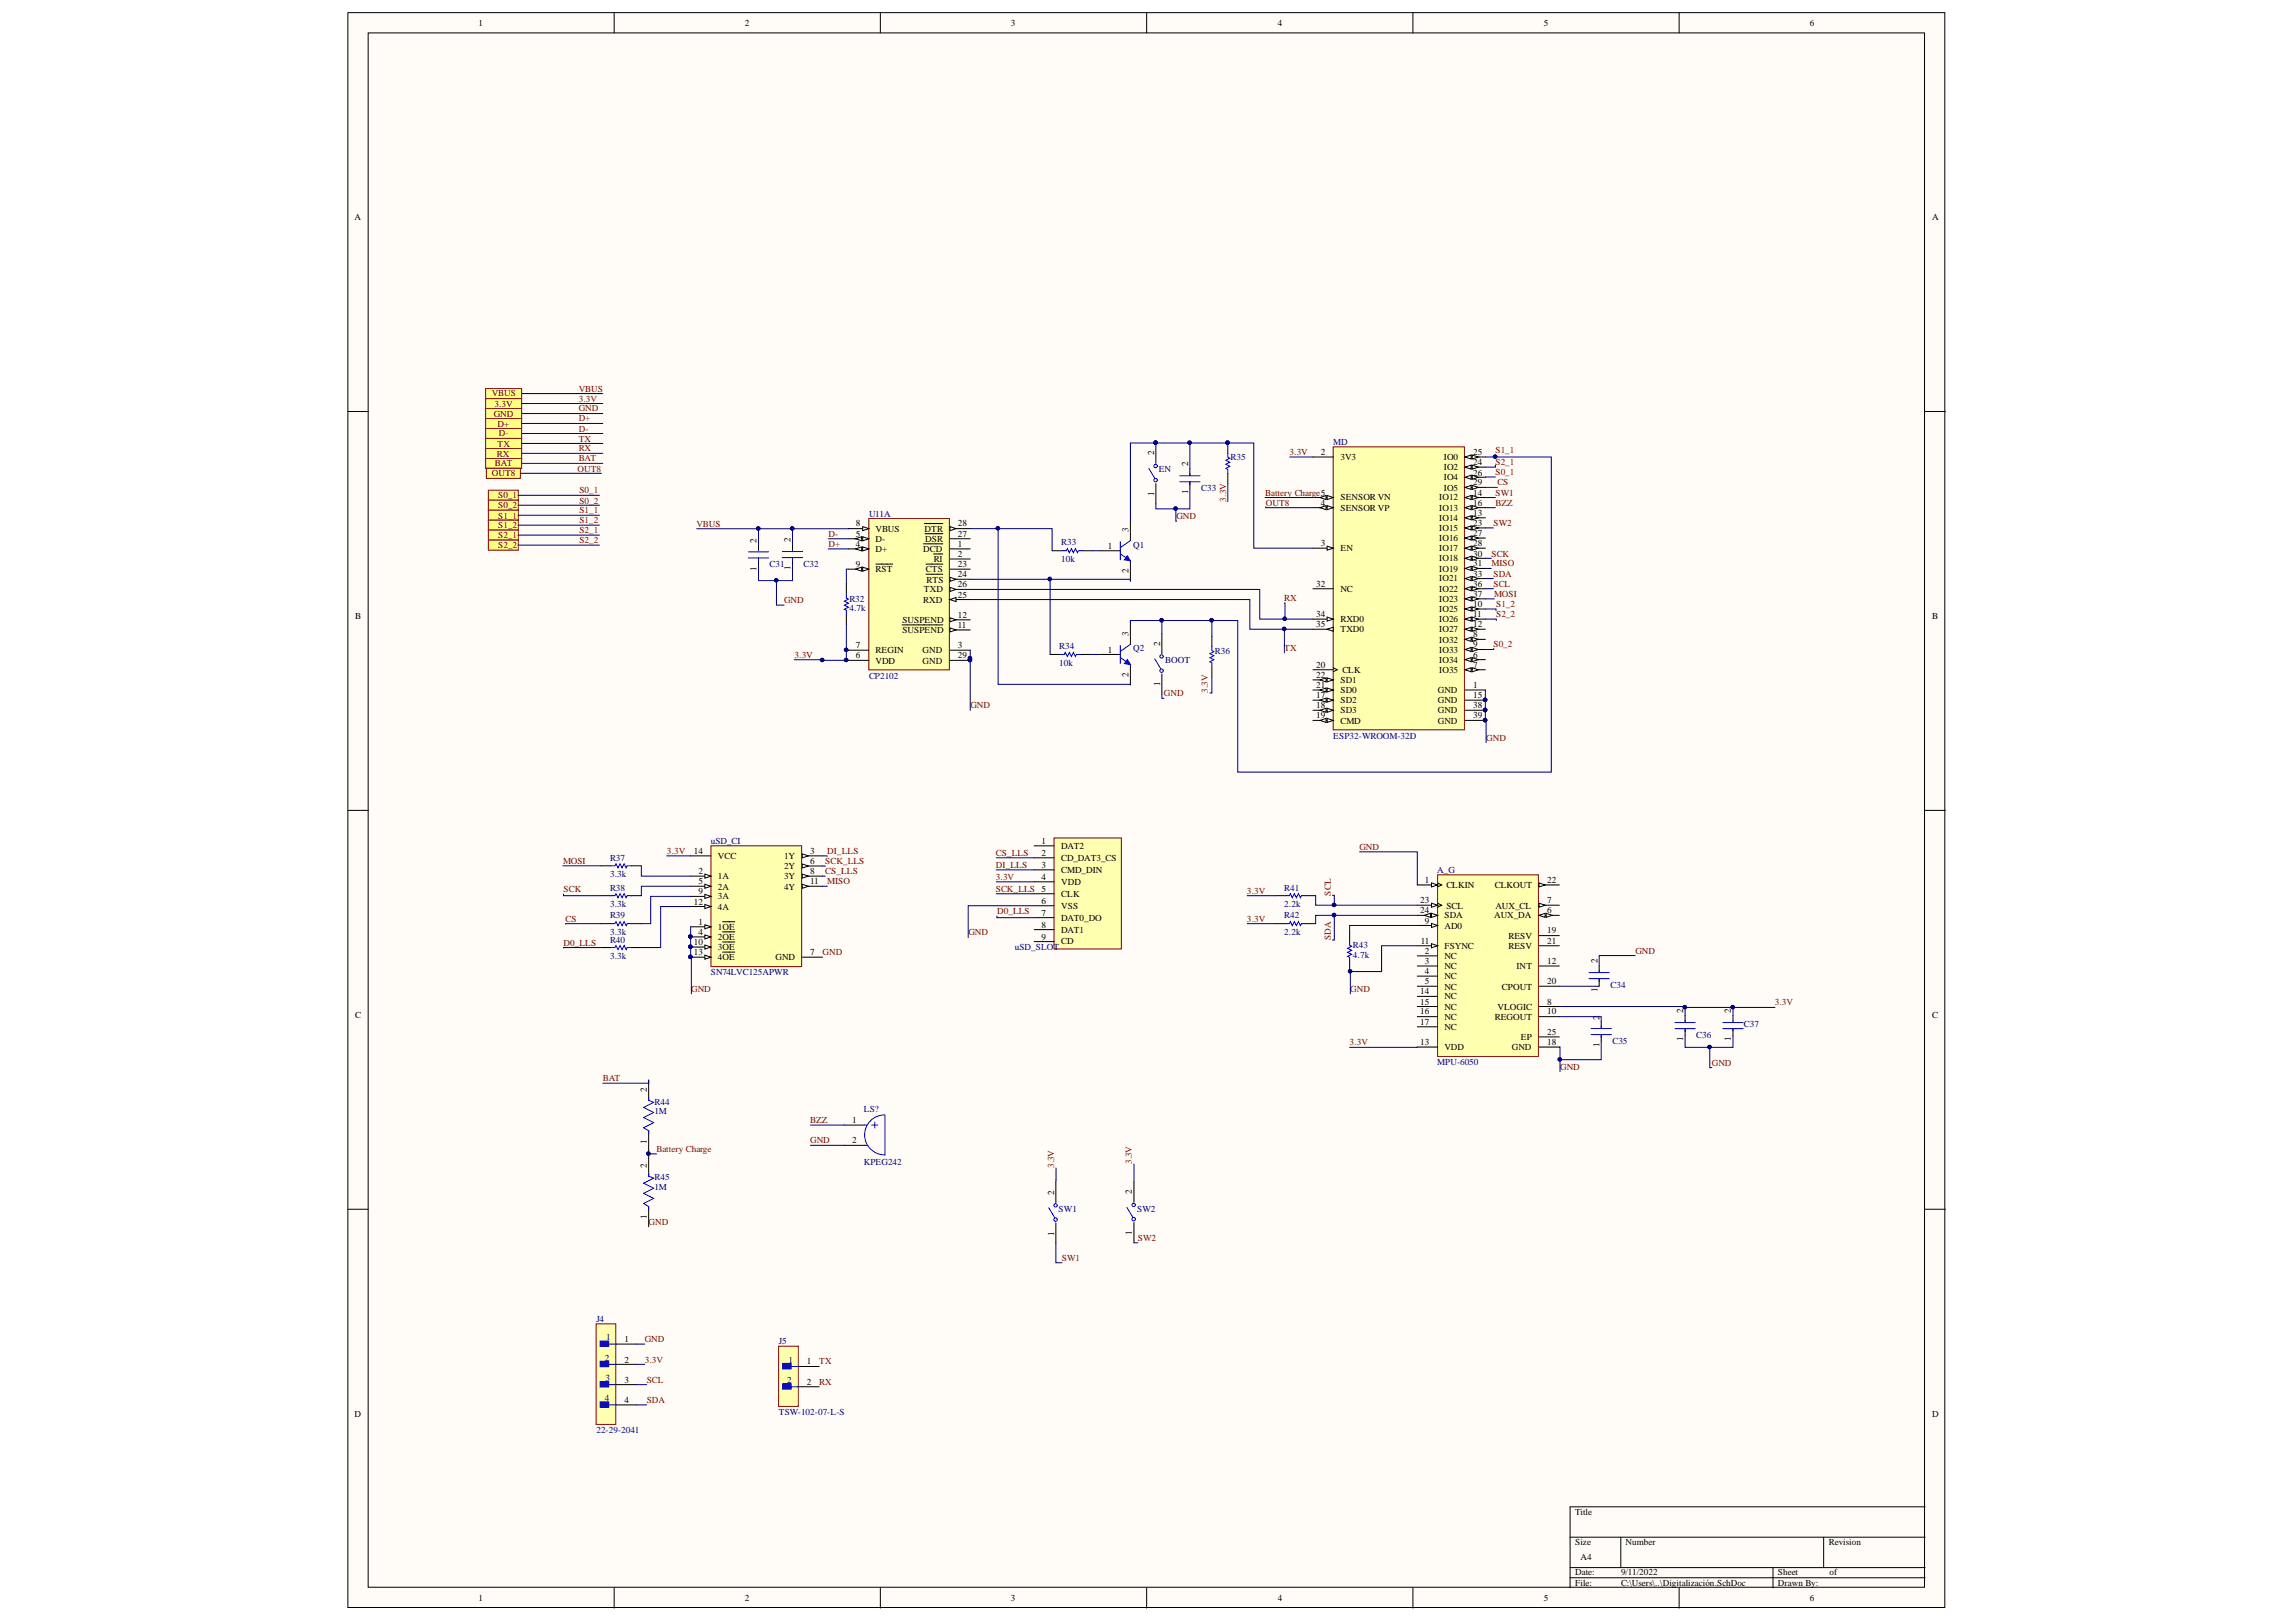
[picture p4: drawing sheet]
<svg xmlns="http://www.w3.org/2000/svg" width="297mm" height="210mm" viewBox="0 0 297 210" stroke-linecap="round" stroke-linejoin="round" font-family="sans-serif">
<defs><g id="words">
<g font-size="1.2">
<text x="61.9" y="3.4">1</text>
<text x="96.4" y="3.4">2</text>
<text x="130.8" y="3.4">3</text>
<text x="165.3" y="3.4">4</text>
<text x="199.7" y="3.4">5</text>
<text x="234.2" y="3.4">6</text>
<text x="45.9" y="28.5">A</text>
<text x="250" y="28.5">A</text>
<text x="149.3" y="58.9" transform="rotate(-90 149.3 58.9)">2</text>
<text x="170.9" y="58.9">2</text>
<text x="173.4" y="59.5">3V3</text>
<text x="186.8" y="59.5">IO0</text>
<text x="190.6" y="58.9">25</text>
<text x="149.3" y="64.2" transform="rotate(-90 149.3 64.2)">1</text>
<text x="153.7" y="64" transform="rotate(-90 153.7 64)">1</text>
<text x="153.7" y="60.4" transform="rotate(-90 153.7 60.4)">2</text>
<text x="170.9" y="65.4">4</text>
<text x="173.4" y="64.7">SENSOR VN</text>
<text x="186.2" y="64.7">IO12</text>
<text x="186.8" y="60.9">IO2</text>
<text x="186.8" y="62.1">IO4</text>
<text x="186.8" y="63.5">IO5</text>
<text x="190.6" y="60.2">24</text>
<text x="190.6" y="61.5">26</text>
<text x="190.6" y="62.8">29</text>
<text x="190.6" y="64.2">14</text>
<text x="190.6" y="65.4">16</text>
<text x="97.9" y="70.2" transform="rotate(-90 97.9 70.2)">2</text>
<text x="102.3" y="70.2" transform="rotate(-90 102.3 70.2)">2</text>
<text x="110.7" y="70.7">4</text>
<text x="110.7" y="69.5">5</text>
<text x="110.7" y="68.1">8</text>
<text x="113.3" y="71.4">D+</text>
<text x="113.3" y="70.2">D-</text>
<text x="113.3" y="68.8">VBUS</text>
<text x="119.4" y="71.4">DCD</text>
<text x="119.6" y="68.8">DTR</text>
<text x="119.7" y="70.2">DSR</text>
<text x="123.9" y="70.7">1</text>
<text x="123.9" y="69.5">27</text>
<text x="123.9" y="68.1">28</text>
<text x="143.3" y="71">1</text>
<text x="146" y="68.9" transform="rotate(-90 146 68.9)">3</text>
<text x="170.9" y="70.7">3</text>
<text x="173.4" y="66.1">SENSOR VP</text>
<text x="173.4" y="71.3">EN</text>
<text x="186.2" y="66.1">IO13</text>
<text x="186.2" y="67.4">IO14</text>
<text x="186.2" y="68.7">IO15</text>
<text x="186.2" y="70">IO16</text>
<text x="186.2" y="71.3">IO17</text>
<text x="190.6" y="66.8">13</text>
<text x="190.6" y="68">23</text>
<text x="190.6" y="69.4">27</text>
<text x="190.6" y="70.7">28</text>
<text x="97.9" y="73.9" transform="rotate(-90 97.9 73.9)">1</text>
<text x="102.3" y="73.8" transform="rotate(-90 102.3 73.8)">1</text>
<text x="110.7" y="73.4">9</text>
<text x="113.3" y="74">RST</text>
<text x="119.5" y="76.7">TXD</text>
<text x="119.8" y="74">CTS</text>
<text x="119.9" y="75.4">RTS</text>
<text x="120.8" y="72.8">RI</text>
<text x="123.9" y="72.1">2</text>
<text x="123.9" y="73.4">23</text>
<text x="123.9" y="74.7">24</text>
<text x="123.9" y="77.3">25</text>
<text x="123.9" y="76">26</text>
<text x="146" y="74.2" transform="rotate(-90 146 74.2)">2</text>
<text x="170.3" y="75.9">32</text>
<text x="173.4" y="76.6">NC</text>
<text x="186.2" y="72.6">IO18</text>
<text x="186.2" y="74">IO19</text>
<text x="186.2" y="75.2">IO21</text>
<text x="186.2" y="76.6">IO22</text>
<text x="186.2" y="77.9">IO23</text>
<text x="190.6" y="72">30</text>
<text x="190.6" y="73.3">31</text>
<text x="190.6" y="74.6">33</text>
<text x="190.6" y="75.9">36</text>
<text x="190.6" y="77.3">37</text>
<text x="45.9" y="80.1">B</text>
<text x="110.7" y="83.9">7</text>
<text x="116.7" y="81.9">SUSPEND</text>
<text x="116.7" y="80.6">SUSPEND</text>
<text x="119.4" y="78">RXD</text>
<text x="123.9" y="83.9">3</text>
<text x="123.9" y="81.2">11</text>
<text x="123.9" y="80">12</text>
<text x="146" y="82.3" transform="rotate(-90 146 82.3)">3</text>
<text x="150.1" y="83.6" transform="rotate(-90 150.1 83.6)">2</text>
<text x="170.3" y="79.9">34</text>
<text x="170.3" y="81.1">35</text>
<text x="173.4" y="80.6">RXD0</text>
<text x="173.4" y="81.8">TXD0</text>
<text x="186.2" y="79.2">IO25</text>
<text x="186.2" y="80.6">IO26</text>
<text x="186.2" y="81.8">IO27</text>
<text x="186.2" y="83.2">IO32</text>
<text x="190.6" y="78.5">10</text>
<text x="190.6" y="79.9">11</text>
<text x="190.6" y="81.1">12</text>
<text x="190.6" y="82.5">8</text>
<text x="190.6" y="83.8">9</text>
<text x="250" y="80.1">B</text>
<text x="110.7" y="85.2">6</text>
<text x="113.3" y="85.9">VDD</text>
<text x="113.3" y="84.5">REGIN</text>
<text x="119.4" y="84.5">GND</text>
<text x="119.4" y="85.9">GND</text>
<text x="123.9" y="85.2">29</text>
<text x="143.3" y="84.4">1</text>
<text x="146" y="87.7" transform="rotate(-90 146 87.7)">2</text>
<text x="150.1" y="88.8" transform="rotate(-90 150.1 88.8)">1</text>
<text x="170.3" y="86.4">20</text>
<text x="170.3" y="87.7">22</text>
<text x="170.3" y="89">21</text>
<text x="173.4" y="88.4">SD1</text>
<text x="173.4" y="89.7">SD0</text>
<text x="173.7" y="87.1">CLK</text>
<text x="186" y="89.7">GND</text>
<text x="186.2" y="84.4">IO33</text>
<text x="186.2" y="85.8">IO34</text>
<text x="186.2" y="87.1">IO35</text>
<text x="190.6" y="85.1">6</text>
<text x="190.6" y="86.4">7</text>
<text x="190.6" y="89">1</text>
<text x="170.3" y="93">19</text>
<text x="170.3" y="90.4">17</text>
<text x="170.3" y="91.6">18</text>
<text x="173.4" y="93.7">CMD</text>
<text x="173.4" y="91">SD2</text>
<text x="173.4" y="92.3">SD3</text>
<text x="186" y="91">GND</text>
<text x="186" y="92.3">GND</text>
<text x="186" y="93.7">GND</text>
<text x="190.6" y="90.4">15</text>
<text x="190.6" y="91.6">38</text>
<text x="190.6" y="93">39</text>
<text x="89.8" y="110.5">14</text>
<text x="90.3" y="113.1">2</text>
<text x="92.9" y="111.2">VCC</text>
<text x="92.9" y="113.8">1A</text>
<text x="101.4" y="111.2">1Y</text>
<text x="101.4" y="112.5">2Y</text>
<text x="101.4" y="113.8">3Y</text>
<text x="104.8" y="110.5">3</text>
<text x="104.8" y="111.8">6</text>
<text x="104.8" y="113.1">8</text>
<text x="134.8" y="109.2">1</text>
<text x="134.8" y="110.7">2</text>
<text x="134.8" y="112.3">3</text>
<text x="134.8" y="113.9">4</text>
<text x="137.3" y="109.9">DAT2</text>
<text x="137.3" y="111.4">CD_DAT3_CS</text>
<text x="137.3" y="112.9">CMD_DIN</text>
<text x="89.8" y="117.1">12</text>
<text x="90.3" y="114.4">5</text>
<text x="90.3" y="115.7">9</text>
<text x="90.3" y="119.7">1</text>
<text x="92.9" y="115.1">2A</text>
<text x="92.9" y="116.4">3A</text>
<text x="92.9" y="117.7">4A</text>
<text x="101.4" y="115.1">4Y</text>
<text x="104.8" y="114.4">11</text>
<text x="134.8" y="115.4">5</text>
<text x="134.8" y="117">6</text>
<text x="134.8" y="118.5">7</text>
<text x="137.3" y="114.5">VDD</text>
<text x="137.3" y="116.1">CLK</text>
<text x="137.3" y="117.6">VSS</text>
<text x="137.3" y="119.2">DAT0_DO</text>
<text x="183.7" y="116.9">23</text>
<text x="183.7" y="118.2">24</text>
<text x="184.3" y="114.3">1</text>
<text x="184.3" y="119.5">9</text>
<text x="186.9" y="118.8">SDA</text>
<text x="187.1" y="115">CLKIN</text>
<text x="187.1" y="117.6">SCL</text>
<text x="193.3" y="118.8">AUX_DA</text>
<text x="193.4" y="115">CLKOUT</text>
<text x="193.5" y="117.6">AUX_CL</text>
<text x="200.2" y="118.2">6</text>
<text x="200.2" y="116.9">7</text>
<text x="200.2" y="114.3">22</text>
<text x="89.8" y="122.3">10</text>
<text x="89.8" y="123.6">13</text>
<text x="90.3" y="121">4</text>
<text x="92.9" y="120.4">1OE</text>
<text x="92.9" y="121.6">2OE</text>
<text x="92.9" y="123">3OE</text>
<text x="92.9" y="124.3">4OE</text>
<text x="100.3" y="124.3">GND</text>
<text x="104.8" y="123.6">7</text>
<text x="134.8" y="120">8</text>
<text x="134.8" y="121.6">9</text>
<text x="137.3" y="120.7">DAT1</text>
<text x="137.3" y="122.2">CD</text>
<text x="183.8" y="122.1">11</text>
<text x="184.3" y="123.4">2</text>
<text x="184.3" y="124.8">3</text>
<text x="186.9" y="124.1">NC</text>
<text x="186.9" y="125.4">NC</text>
<text x="186.9" y="120.2">AD0</text>
<text x="186.9" y="122.8">FSYNC</text>
<text x="195.2" y="121.5">RESV</text>
<text x="195.2" y="122.8">RESV</text>
<text x="196.2" y="125.4">INT</text>
<text x="200.2" y="124.8">12</text>
<text x="200.2" y="120.8">19</text>
<text x="200.2" y="122.1">21</text>
<text x="206.7" y="124.7" transform="rotate(-90 206.7 124.7)">2</text>
<text x="45.9" y="131.7">C</text>
<text x="183.7" y="128.7">14</text>
<text x="183.7" y="130">15</text>
<text x="183.7" y="131.3">16</text>
<text x="184.3" y="126">4</text>
<text x="184.3" y="127.4">5</text>
<text x="186.9" y="126.7">NC</text>
<text x="186.9" y="128.1">NC</text>
<text x="186.9" y="129.3">NC</text>
<text x="186.9" y="130.7">NC</text>
<text x="186.9" y="131.9">NC</text>
<text x="193.4" y="131.9">REGOUT</text>
<text x="193.7" y="130.7">VLOGIC</text>
<text x="194.3" y="128.1">CPOUT</text>
<text x="200.2" y="130">8</text>
<text x="200.2" y="131.3">10</text>
<text x="200.2" y="127.4">20</text>
<text x="206.7" y="128.3" transform="rotate(-90 206.7 128.3)">1</text>
<text x="206.9" y="131.9" transform="rotate(-90 206.9 131.9)">2</text>
<text x="217.7" y="131.1" transform="rotate(-90 217.7 131.1)">2</text>
<text x="223.9" y="131.1" transform="rotate(-90 223.9 131.1)">2</text>
<text x="250" y="131.7">C</text>
<text x="183.7" y="135.2">13</text>
<text x="183.7" y="132.6">17</text>
<text x="186.9" y="135.9">VDD</text>
<text x="186.9" y="133.3">NC</text>
<text x="195.6" y="135.9">GND</text>
<text x="196.8" y="134.6">EP</text>
<text x="200.2" y="135.2">18</text>
<text x="200.2" y="134">25</text>
<text x="206.9" y="135.5" transform="rotate(-90 206.9 135.5)">1</text>
<text x="217.7" y="134.7" transform="rotate(-90 217.7 134.7)">1</text>
<text x="223.9" y="134.7" transform="rotate(-90 223.9 134.7)">1</text>
<text x="83.7" y="141.3" transform="rotate(-90 83.7 141.3)">2</text>
<text x="83.7" y="148" transform="rotate(-90 83.7 148)">1</text>
<text x="110.2" y="145.3">1</text>
<text x="110.2" y="147.9">2</text>
<text x="83.7" y="151.1" transform="rotate(-90 83.7 151.1)">2</text>
<text x="136.4" y="154.6" transform="rotate(-90 136.4 154.6)">2</text>
<text x="146.4" y="154.5" transform="rotate(-90 146.4 154.5)">2</text>
<text x="83.7" y="157.8" transform="rotate(-90 83.7 157.8)">1</text>
<text x="136.4" y="159.9" transform="rotate(-90 136.4 159.9)">1</text>
<text x="146.4" y="159.8" transform="rotate(-90 146.4 159.8)">1</text>
<text x="80.8" y="173.7">1</text>
<text x="80.8" y="176.3">2</text>
<text x="80.8" y="178.9">3</text>
<text x="104.4" y="176.6">1</text>
<text x="104.4" y="179.2">2</text>
<text x="45.9" y="183.3">D</text>
<text x="80.8" y="181.6">4</text>
<text x="250" y="183.3">D</text>
<text x="203.8" y="196">Title</text>
<text x="203.8" y="200">Size</text>
<text x="203.8" y="203.9">Date:</text>
<text x="204.5" y="201.9">A4</text>
<text x="209.7" y="203.9">9/11/2022</text>
<text x="210.3" y="200">Number</text>
<text x="230" y="203.9">Sheet</text>
<text x="236.6" y="200">Revision</text>
<text x="236.7" y="203.9">of</text>
<text x="61.9" y="207.2">1</text>
<text x="96.4" y="207.2">2</text>
<text x="130.8" y="207.2">3</text>
<text x="165.3" y="207.2">4</text>
<text x="199.7" y="207.2">5</text>
<text x="203.8" y="205.2">File:</text>
<text x="209.7" y="205.2">C:\Users\..\Digitalización.SchDoc</text>
<text x="230" y="205.2">Drawn By:</text>
<text x="234.2" y="207.2">6</text>
</g>
<g font-size="1.2" fill="#800000">
<text x="63.6" y="51.3">VBUS</text>
<text x="63.9" y="53.9">GND</text>
<text x="64" y="52.7">3.3V</text>
<text x="74.9" y="52">3.3V</text>
<text x="74.9" y="53.3">GND</text>
<text x="74.9" y="50.7">VBUS</text>
<text x="64.3" y="59.1">RX</text>
<text x="64.4" y="55.2">D+</text>
<text x="64.4" y="57.8">TX</text>
<text x="64.5" y="56.5">D-</text>
<text x="74.9" y="59.7">BAT</text>
<text x="74.9" y="54.5">D+</text>
<text x="74.9" y="55.9">D-</text>
<text x="74.9" y="58.4">RX</text>
<text x="74.9" y="57.1">TX</text>
<text x="166.8" y="58.9">3.3V</text>
<text x="193.5" y="58.7">S1_1</text>
<text x="63.6" y="61.6">OUT8</text>
<text x="64" y="60.4">BAT</text>
<text x="64.5" y="64.5">S0_1</text>
<text x="64.5" y="65.8">S0_2</text>
<text x="74.7" y="61">OUT8</text>
<text x="75" y="63.8">S0_1</text>
<text x="75" y="65.2">S0_2</text>
<text x="158.6" y="64.9" transform="rotate(-90 158.6 64.9)">3.3V</text>
<text x="163.7" y="64.2">Battery Charge5</text>
<text x="163.8" y="65.4">OUT8</text>
<text x="193.5" y="60.2">S2_1</text>
<text x="193.5" y="61.5">S0_1</text>
<text x="193.5" y="64.2">SW1</text>
<text x="193.5" y="65.4">BZZ</text>
<text x="193.7" y="62.8">CS</text>
<text x="64.5" y="67.1">S1_1</text>
<text x="64.5" y="68.4">S1_2</text>
<text x="64.5" y="69.6">S2_1</text>
<text x="64.5" y="70.9">S2_2</text>
<text x="75" y="66.4">S1_1</text>
<text x="75" y="67.7">S1_2</text>
<text x="75" y="69">S2_1</text>
<text x="75" y="70.3">S2_2</text>
<text x="90.1" y="68.2">VBUS</text>
<text x="107.2" y="69.5">D-</text>
<text x="107.2" y="70.7">D+</text>
<text x="152.2" y="67.2">GND</text>
<text x="193.2" y="68">SW2</text>
<text x="166.1" y="77.8">RX</text>
<text x="193" y="73.3">MISO</text>
<text x="193" y="72">SCK</text>
<text x="193.2" y="74.6">SDA</text>
<text x="193.2" y="75.9">SCL</text>
<text x="193.3" y="77.3">MOSI</text>
<text x="101.4" y="78">GND</text>
<text x="193.2" y="83.7">S0_2</text>
<text x="193.6" y="78.5">S1_2</text>
<text x="193.6" y="79.9">S2_2</text>
<text x="102.8" y="85.1">3.3V</text>
<text x="156.2" y="89.7" transform="rotate(-90 156.2 89.7)">3.3V</text>
<text x="166.1" y="84.2">TX</text>
<text x="125.5" y="91.6">GND</text>
<text x="150.6" y="90.1">GND</text>
<text x="192.3" y="95.9">GND</text>
<text x="72.8" y="111.8">MOSI</text>
<text x="86.3" y="110.5">3.3V</text>
<text x="106.8" y="111.8">SCK_LLS</text>
<text x="106.8" y="113.1">CS_LLS</text>
<text x="107" y="110.6">DI_LLS</text>
<text x="128.8" y="110.7">CS_LLS</text>
<text x="128.8" y="112.3">DI_LLS</text>
<text x="128.8" y="113.9">3.3V</text>
<text x="175.9" y="110">GND</text>
<text x="72.9" y="115.5">SCK</text>
<text x="73.2" y="119.4">CS</text>
<text x="107" y="114.4">MISO</text>
<text x="128.8" y="115.4">SCK_LLS</text>
<text x="129" y="118.3">D0_LLS</text>
<text x="161.3" y="115.6">3.3V</text>
<text x="161.3" y="119.3">3.3V</text>
<text x="172.2" y="115.9" transform="rotate(-90 172.2 115.9)">SCL</text>
<text x="72.9" y="122.4">D0_LLS</text>
<text x="106.4" y="123.6">GND</text>
<text x="125.3" y="121">GND</text>
<text x="172.2" y="121.6" transform="rotate(-90 172.2 121.6)">SDA</text>
<text x="211.6" y="123.4">GND</text>
<text x="89.4" y="128.4">GND</text>
<text x="174.7" y="128.4">GND</text>
<text x="229.6" y="130.1">3.3V</text>
<text x="174.6" y="135.2">3.3V</text>
<text x="221.5" y="137.9">GND</text>
<text x="78" y="139.9">BAT</text>
<text x="201.8" y="138.5">GND</text>
<text x="84.9" y="149.1">Battery Charge</text>
<text x="104.8" y="147.9">GND</text>
<text x="104.8" y="145.3">BZZ</text>
<text x="136.4" y="151.1" transform="rotate(-90 136.4 151.1)">3.3V</text>
<text x="146.4" y="150.6" transform="rotate(-90 146.4 150.6)">3.3V</text>
<text x="83.9" y="158.5">GND</text>
<text x="147.2" y="160.6">SW2</text>
<text x="137.4" y="163.1">SW1</text>
<text x="83.4" y="173.7">GND</text>
<text x="83.4" y="176.3">3.3V</text>
<text x="83.7" y="178.9">SCL</text>
<text x="106" y="176.6">TX</text>
<text x="106" y="179.2">RX</text>
<text x="83.7" y="181.6">SDA</text>
</g>
<g font-size="1.2" fill="#000080">
<text x="159.2" y="59.6">R35</text>
<text x="172.5" y="57.6">MD</text>
<text x="149.9" y="61.1">EN</text>
<text x="155.4" y="63.6">C33</text>
<text x="112.4" y="66.9">U11A</text>
<text x="137.3" y="70.6">R33</text>
<text x="146.6" y="70.9">Q1</text>
<text x="99.6" y="73.4">C31</text>
<text x="104" y="73.4">C32</text>
<text x="109.9" y="77.8">R32</text>
<text x="137.3" y="72.7">10k</text>
<text x="109.9" y="79.1">4.7k</text>
<text x="112.4" y="87.8">CP2102</text>
<text x="137" y="84">R34</text>
<text x="137" y="86.1">10k</text>
<text x="146.6" y="84.3">Q2</text>
<text x="150.7" y="85.8">BOOT</text>
<text x="157.2" y="84.6">R36</text>
<text x="172.5" y="95.6">ESP32-WROOM-32D</text>
<text x="78.9" y="111.4">R37</text>
<text x="78.9" y="113.5">3.3k</text>
<text x="92" y="109.2">uSD_CI</text>
<text x="185.9" y="112.9">A_G</text>
<text x="78.9" y="115.3">R38</text>
<text x="78.9" y="117.4">3.3k</text>
<text x="78.9" y="118.8">R39</text>
<text x="166.1" y="115.3">R41</text>
<text x="166.1" y="117.4">2.2k</text>
<text x="166.1" y="118.8">R42</text>
<text x="78.9" y="121">3.3k</text>
<text x="78.9" y="122">R40</text>
<text x="78.9" y="124.1">3.3k</text>
<text x="131.3" y="122.9">uSD_SLOT</text>
<text x="166.1" y="121">2.2k</text>
<text x="175" y="122.7">R43</text>
<text x="175" y="124">4.7k</text>
<text x="92" y="126.2">SN74LVC125APWR</text>
<text x="208.4" y="127.8">C34</text>
<text x="185.9" y="137.9">MPU-6050</text>
<text x="208.6" y="135.1">C35</text>
<text x="219.4" y="134.3">C36</text>
<text x="225.6" y="133">C37</text>
<text x="84.7" y="142.9">R44</text>
<text x="111.8" y="143.9">LS?</text>
<text x="84.7" y="144.2">1M</text>
<text x="84.7" y="152.7">R45</text>
<text x="84.7" y="154">1M</text>
<text x="111.8" y="150.7">KPEG242</text>
<text x="137" y="156.8">SW1</text>
<text x="147.1" y="156.8">SW2</text>
<text x="77.2" y="171.1">J4</text>
<text x="78.4" y="173.5">1</text>
<text x="100.8" y="174">J5</text>
<text x="78.3" y="176.1">2</text>
<text x="78.3" y="178.7">3</text>
<text x="101.9" y="178.9">2</text>
<text x="102" y="176.3">1</text>
<text x="77.2" y="185.5">22-29-2041</text>
<text x="78.3" y="181.3">4</text>
<text x="100.8" y="183.2">TSW-102-07-L-S</text>
</g>
</g></defs>
<g fill="#fffcf8" stroke="#000" stroke-width=".13">
<path d="M45 1.6h206.6v206.4h-206.6z"/>
<path d="M47.6 4.3h201.4v201.1h-201.4z"/>
</g>
<g fill="none" stroke="#000" stroke-width=".13">
<path d="M79.5 1.6v2.7M113.9 1.6v2.7M148.3 1.6v2.7M182.8 1.6v2.7M217.2 1.6v2.7M45 53.3h2.6M249.1 53.3h2.6M45 104.9h2.6M249.1 104.9h2.6M45 156.5h2.6M249.1 156.5h2.6M203.1 198.9h46"/>
<path d="M209.7 198.9v4M235.9 198.9v4M249.1 195h-46v10.5M79.5 205.5v2.6M113.9 205.5v2.6M148.3 205.5v2.6M182.8 205.5v2.6M203.1 202.9h46M203.1 204.2h46M217.2 205.5v2.6M229.4 202.9v2.6"/>
</g>
<path d="M172.5 57.8h17v36.6h-17z" fill="#ffffb0" stroke="#800000" stroke-width=".13"/>
<path d="M169.9 59.1h2.6M169.9 64.4h2.6" fill="none" stroke="#000" stroke-width=".13"/>
<path d="M171.7 64.1l.8 .3-.8 .2z" fill="#fffcf8"/>
<path d="M171.7 64.1l.8 .3-.8 .2z" fill="none" stroke="#000" stroke-width=".13"/>
<path d="M170.8 64.4l.8-.3v.5z" fill="#fffcf8"/>
<path d="M169.9 65.7h2.6M170.8 64.4l.8-.3v.5z" fill="none" stroke="#000" stroke-width=".13"/>
<path d="M171.7 65.4l.8 .3-.8 .3z" fill="#fffcf8"/>
<path d="M171.7 65.4l.8 .3-.8 .3z" fill="none" stroke="#000" stroke-width=".13"/>
<path d="M170.8 65.7l.8-.3v.6z" fill="#fffcf8"/>
<path d="M189.5 59.1h2.7M170.8 65.7l.8-.3v.6z" fill="none" stroke="#000" stroke-width=".13"/>
<path d="M189.5 59.1l.8-.2v.5z" fill="#fffcf8"/>
<path d="M189.5 59.1l.8-.2v.5z" fill="none" stroke="#000" stroke-width=".13"/>
<path d="M190.5 58.9l.7 .2-.7 .3z" fill="#fffcf8"/>
<path d="M190.5 58.9l.7 .2-.7 .3zM189.5 60.5h2.7" fill="none" stroke="#000" stroke-width=".13"/>
<path d="M189.5 60.5l.8-.3v.5z" fill="#fffcf8"/>
<path d="M189.5 60.5l.8-.3v.5z" fill="none" stroke="#000" stroke-width=".13"/>
<path d="M190.5 60.2l.7 .3-.7 .2z" fill="#fffcf8"/>
<path d="M189.5 61.8h2.7M190.5 60.2l.7 .3-.7 .2z" fill="none" stroke="#000" stroke-width=".13"/>
<path d="M189.5 61.8l.8-.3v.5z" fill="#fffcf8"/>
<path d="M189.5 61.8l.8-.3v.5z" fill="none" stroke="#000" stroke-width=".13"/>
<path d="M190.5 61.5l.7 .3-.7 .2z" fill="#fffcf8"/>
<path d="M189.5 63.1h2.7M190.5 61.5l.7 .3-.7 .2z" fill="none" stroke="#000" stroke-width=".13"/>
<path d="M189.5 63.1l.8-.3v.5z" fill="#fffcf8"/>
<path d="M189.5 63.1l.8-.3v.5z" fill="none" stroke="#000" stroke-width=".13"/>
<path d="M190.5 62.8l.7 .3-.7 .2z" fill="#fffcf8"/>
<path d="M189.5 64.4h2.7M190.5 62.8l.7 .3-.7 .2z" fill="none" stroke="#000" stroke-width=".13"/>
<path d="M189.5 64.4l.8-.3v.5z" fill="#fffcf8"/>
<path d="M189.5 64.4l.8-.3v.5z" fill="none" stroke="#000" stroke-width=".13"/>
<path d="M190.5 64.1l.7 .3-.7 .2z" fill="#fffcf8"/>
<path d="M189.5 65.7h2.7M190.5 64.1l.7 .3-.7 .2z" fill="none" stroke="#000" stroke-width=".13"/>
<path d="M189.5 65.7l.8-.3v.6z" fill="#fffcf8"/>
<path d="M189.5 65.7l.8-.3v.6z" fill="none" stroke="#000" stroke-width=".13"/>
<path d="M190.5 65.4l.7 .3-.7 .3z" fill="#fffcf8"/>
<path d="M189.5 67h2.7M190.5 65.4l.7 .3-.7 .3z" fill="none" stroke="#000" stroke-width=".13"/>
<path d="M189.5 67l.8-.3v.6z" fill="#fffcf8"/>
<path d="M189.5 67l.8-.3v.6z" fill="none" stroke="#000" stroke-width=".13"/>
<path d="M190.5 66.7l.7 .3-.7 .3z" fill="#fffcf8"/>
<path d="M189.5 68.3h2.7M190.5 66.7l.7 .3-.7 .3z" fill="none" stroke="#000" stroke-width=".13"/>
<path d="M189.5 68.3l.8-.2v.5z" fill="#fffcf8"/>
<path d="M189.5 68.3l.8-.2v.5z" fill="none" stroke="#000" stroke-width=".13"/>
<path d="M190.5 68.1l.7 .2-.7 .3z" fill="#fffcf8"/>
<path d="M189.5 69.6h2.7M190.5 68.1l.7 .2-.7 .3z" fill="none" stroke="#000" stroke-width=".13"/>
<path d="M189.5 69.6l.8-.2v.5z" fill="#fffcf8"/>
<path d="M189.5 69.6l.8-.2v.5z" fill="none" stroke="#000" stroke-width=".13"/>
<path d="M190.5 69.4l.7 .2-.7 .3z" fill="#fffcf8"/>
<path d="M189.5 70.9h2.7M190.5 69.4l.7 .2-.7 .3z" fill="none" stroke="#000" stroke-width=".13"/>
<path d="M189.5 70.9l.8-.2v.5z" fill="#fffcf8"/>
<path d="M189.5 70.9l.8-.2v.5z" fill="none" stroke="#000" stroke-width=".13"/>
<path d="M190.5 70.7l.7 .2-.7 .3z" fill="#fffcf8"/>
<path d="M189.5 72.3h2.7M190.5 70.7l.7 .2-.7 .3z" fill="none" stroke="#000" stroke-width=".13"/>
<path d="M189.5 72.3l.8-.3v.5z" fill="#fffcf8"/>
<path d="M189.5 72.3l.8-.3v.5z" fill="none" stroke="#000" stroke-width=".13"/>
<path d="M190.5 72l.7 .3-.7 .2z" fill="#fffcf8"/>
<path d="M189.5 73.6h2.7M190.5 72l.7 .3-.7 .2z" fill="none" stroke="#000" stroke-width=".13"/>
<path d="M189.5 73.6l.8-.3v.5z" fill="#fffcf8"/>
<path d="M189.5 73.6l.8-.3v.5z" fill="none" stroke="#000" stroke-width=".13"/>
<path d="M190.5 73.3l.7 .3-.7 .2z" fill="#fffcf8"/>
<path d="M189.5 74.9h2.7M190.5 73.3l.7 .3-.7 .2z" fill="none" stroke="#000" stroke-width=".13"/>
<path d="M189.5 74.9l.8-.3v.5z" fill="#fffcf8"/>
<path d="M189.5 74.9l.8-.3v.5z" fill="none" stroke="#000" stroke-width=".13"/>
<path d="M190.5 74.6l.7 .3-.7 .2z" fill="#fffcf8"/>
<path d="M189.5 76.2h2.7M190.5 74.6l.7 .3-.7 .2z" fill="none" stroke="#000" stroke-width=".13"/>
<path d="M189.5 76.2l.8-.3v.5z" fill="#fffcf8"/>
<path d="M189.5 76.2l.8-.3v.5z" fill="none" stroke="#000" stroke-width=".13"/>
<path d="M190.5 75.9l.7 .3-.7 .2z" fill="#fffcf8"/>
<path d="M189.5 77.5h2.7M190.5 75.9l.7 .3-.7 .2z" fill="none" stroke="#000" stroke-width=".13"/>
<path d="M189.5 77.5l.8-.3v.6z" fill="#fffcf8"/>
<path d="M189.5 77.5l.8-.3v.6z" fill="none" stroke="#000" stroke-width=".13"/>
<path d="M190.5 77.2l.7 .3-.7 .3z" fill="#fffcf8"/>
<path d="M189.5 78.8h2.7M190.5 77.2l.7 .3-.7 .3z" fill="none" stroke="#000" stroke-width=".13"/>
<path d="M189.5 78.8l.8-.3v.6z" fill="#fffcf8"/>
<path d="M189.5 78.8l.8-.3v.6z" fill="none" stroke="#000" stroke-width=".13"/>
<path d="M190.5 78.5l.7 .3-.7 .3z" fill="#fffcf8"/>
<path d="M190.5 78.5l.7 .3-.7 .3zM189.5 80.1h2.7" fill="none" stroke="#000" stroke-width=".13"/>
<path d="M189.5 80.1l.8-.2v.5z" fill="#fffcf8"/>
<path d="M189.5 80.1l.8-.2v.5z" fill="none" stroke="#000" stroke-width=".13"/>
<path d="M190.5 79.9l.7 .2-.7 .3z" fill="#fffcf8"/>
<path d="M190.5 79.9l.7 .2-.7 .3zM189.5 81.4h2.7" fill="none" stroke="#000" stroke-width=".13"/>
<path d="M189.5 81.4l.8-.2v.5z" fill="#fffcf8"/>
<path d="M189.5 81.4l.8-.2v.5z" fill="none" stroke="#000" stroke-width=".13"/>
<path d="M190.5 81.2l.7 .2-.7 .3z" fill="#fffcf8"/>
<path d="M189.5 82.7h2.7M190.5 81.2l.7 .2-.7 .3z" fill="none" stroke="#000" stroke-width=".13"/>
<path d="M189.5 82.7l.8-.2v.5z" fill="#fffcf8"/>
<path d="M189.5 82.7l.8-.2v.5z" fill="none" stroke="#000" stroke-width=".13"/>
<path d="M190.5 82.5l.7 .2-.7 .3z" fill="#fffcf8"/>
<path d="M189.5 84.1h2.7M190.5 82.5l.7 .2-.7 .3z" fill="none" stroke="#000" stroke-width=".13"/>
<path d="M189.5 84.1l.8-.3v.5z" fill="#fffcf8"/>
<path d="M189.5 84.1l.8-.3v.5z" fill="none" stroke="#000" stroke-width=".13"/>
<path d="M190.5 83.8l.7 .3-.7 .2z" fill="#fffcf8"/>
<path d="M189.5 85.4h2.7M190.5 83.8l.7 .3-.7 .2z" fill="none" stroke="#000" stroke-width=".13"/>
<path d="M189.5 85.4l.8-.3v.5z" fill="#fffcf8"/>
<path d="M189.5 85.4l.8-.3v.5z" fill="none" stroke="#000" stroke-width=".13"/>
<path d="M190.5 85.1l.7 .3-.7 .2z" fill="#fffcf8"/>
<path d="M189.5 86.7h2.7M190.5 85.1l.7 .3-.7 .2z" fill="none" stroke="#000" stroke-width=".13"/>
<path d="M189.5 86.7l.8-.3v.5z" fill="#fffcf8"/>
<path d="M189.5 86.7l.8-.3v.5z" fill="none" stroke="#000" stroke-width=".13"/>
<path d="M190.5 86.4l.7 .3-.7 .2z" fill="#fffcf8"/>
<path d="M169.9 70.9h2.6M190.5 86.4l.7 .3-.7 .2z" fill="none" stroke="#000" stroke-width=".13"/>
<path d="M171.7 70.7l.8 .2-.8 .3z" fill="#fffcf8"/>
<path d="M169.9 76.2h2.6M171.7 70.7l.8 .2-.8 .3zM169.9 80.1h2.6" fill="none" stroke="#000" stroke-width=".13"/>
<path d="M171.7 79.9l.8 .2-.8 .3z" fill="#fffcf8"/>
<path d="M171.7 79.9l.8 .2-.8 .3zM169.9 86.7h2.6M169.9 93.2h2.6M172.5 86.4l.5 .3-.5 .2" fill="none" stroke="#000" stroke-width=".13"/>
<path d="M171.7 93l.8 .2-.8 .3z" fill="#fffcf8"/>
<path d="M171.7 93l.8 .2-.8 .3z" fill="none" stroke="#000" stroke-width=".13"/>
<path d="M170.8 93.2l.8-.2v.5z" fill="#fffcf8"/>
<path d="M169.9 88h2.6M170.8 93.2l.8-.2v.5z" fill="none" stroke="#000" stroke-width=".13"/>
<path d="M171.7 87.7l.8 .3-.8 .2z" fill="#fffcf8"/>
<path d="M171.7 87.7l.8 .3-.8 .2z" fill="none" stroke="#000" stroke-width=".13"/>
<path d="M170.8 88l.8-.3v.5z" fill="#fffcf8"/>
<path d="M169.9 89.3h2.6M170.8 88l.8-.3v.5z" fill="none" stroke="#000" stroke-width=".13"/>
<path d="M171.7 89l.8 .3-.8 .3z" fill="#fffcf8"/>
<path d="M171.7 89l.8 .3-.8 .3z" fill="none" stroke="#000" stroke-width=".13"/>
<path d="M170.8 89.3l.8-.3v.6z" fill="#fffcf8"/>
<path d="M169.9 90.6h2.6M170.8 89.3l.8-.3v.6z" fill="none" stroke="#000" stroke-width=".13"/>
<path d="M171.7 90.3l.8 .3-.8 .3z" fill="#fffcf8"/>
<path d="M171.7 90.3l.8 .3-.8 .3z" fill="none" stroke="#000" stroke-width=".13"/>
<path d="M170.8 90.6l.8-.3v.6z" fill="#fffcf8"/>
<path d="M169.9 91.9h2.6M170.8 90.6l.8-.3v.6z" fill="none" stroke="#000" stroke-width=".13"/>
<path d="M171.7 91.7l.8 .2-.8 .3z" fill="#fffcf8"/>
<path d="M171.7 91.7l.8 .2-.8 .3z" fill="none" stroke="#000" stroke-width=".13"/>
<path d="M170.8 91.9l.8-.2v.5z" fill="#fffcf8"/>
<path d="M169.9 81.4h2.6M170.8 91.9l.8-.2v.5z" fill="none" stroke="#000" stroke-width=".13"/>
<path d="M171.7 81.4l.8-.2v.5z" fill="#fffcf8"/>
<path d="M171.7 81.4l.8-.2v.5zM189.5 89.3h2.7M189.5 90.6h2.7M189.5 91.9h2.7M189.5 93.2h2.7" fill="none" stroke="#000" stroke-width=".13"/>
<g fill="#000080" stroke="#000080" stroke-width=".13">
<circle cx="192.1" cy="90.6" r=".22"/>
<circle cx="192.1" cy="91.9" r=".22"/>
<circle cx="192.1" cy="93.2" r=".22"/>
</g>
<path d="M112.4 67.1h10.4v19.6h-10.4z" fill="#ffffb0" stroke="#800000" stroke-width=".13"/>
<path d="M109.8 71h2.6M119.5 70.4h2.5M120.8 71.7h1.2M122.9 71h2.6M122.9 72.3h2.6M122.9 84.1h2.6" fill="none" stroke="#000" stroke-width=".13"/>
<path d="M111.6 70.8l.8 .2-.8 .3z" fill="#fffcf8"/>
<path d="M111.6 70.8l.8 .2-.8 .3z" fill="none" stroke="#000" stroke-width=".13"/>
<path d="M110.7 71l.8-.2v.5z" fill="#fffcf8"/>
<path d="M109.8 69.7h2.6M110.7 71l.8-.2v.5z" fill="none" stroke="#000" stroke-width=".13"/>
<path d="M111.6 69.5l.8 .2-.8 .3z" fill="#fffcf8"/>
<path d="M111.6 69.5l.8 .2-.8 .3z" fill="none" stroke="#000" stroke-width=".13"/>
<path d="M110.7 69.7l.8-.2v.5z" fill="#fffcf8"/>
<path d="M109.8 68.4h2.6M110.7 69.7l.8-.2v.5zM109.8 85.5h2.6M109.8 84.1h2.6" fill="none" stroke="#000" stroke-width=".13"/>
<path d="M111.6 68.1l.8 .3-.8 .3z" fill="#fffcf8"/>
<path d="M109.8 73.7h2.6M111.6 68.1l.8 .3-.8 .3z" fill="none" stroke="#000" stroke-width=".13"/>
<path d="M111.6 73.4l.8 .3-.8 .2z" fill="#fffcf8"/>
<path d="M111.6 73.4l.8 .3-.8 .2z" fill="none" stroke="#000" stroke-width=".13"/>
<path d="M110.7 73.7l.8-.3v.5z" fill="#fffcf8"/>
<path d="M110.7 73.7l.8-.3v.5zM113.3 73h2.2M122.9 81.5h2.6" fill="none" stroke="#000" stroke-width=".13"/>
<path d="M122.9 81.3l.8 .2-.8 .3z" fill="#fffcf8"/>
<path d="M116.7 80.9h5.3M122.9 81.3l.8 .2-.8 .3zM122.9 80.2h2.6" fill="none" stroke="#000" stroke-width=".13"/>
<path d="M122.9 79.9l.8 .3-.8 .3z" fill="#fffcf8"/>
<path d="M119.8 73h2.2M122.9 79.9l.8 .3-.8 .3zM122.9 73.7h2.6M122.9 75h2.6" fill="none" stroke="#000" stroke-width=".13"/>
<path d="M122.9 74.7l.8 .3-.8 .2z" fill="#fffcf8"/>
<path d="M119.8 74.3h2.2M122.9 74.7l.8 .3-.8 .2zM122.9 77.6h2.6" fill="none" stroke="#000" stroke-width=".13"/>
<path d="M122.9 77.6l.8-.3v.6z" fill="#fffcf8"/>
<path d="M122.9 77.6l.8-.3v.6zM122.9 76.3h2.6" fill="none" stroke="#000" stroke-width=".13"/>
<path d="M122.9 76l.8 .3-.8 .2z" fill="#fffcf8"/>
<path d="M119.7 69.1h2.3M122.9 76l.8 .3-.8 .2zM122.9 69.7h2.6M122.9 68.4h2.6" fill="none" stroke="#000" stroke-width=".13"/>
<path d="M122.9 68.1l.8 .3-.8 .3z" fill="#fffcf8"/>
<path d="M98.1 70.5v.8M98.1 72.2v.9M102.5 70.5v.7M102.5 72.2v.9M119.6 67.8h2.4M122.9 68.1l.8 .3-.8 .3zM122.9 85.5h2.6M142.3 84.7h2.6M146.2 80.8v2.6M146.2 86v2.6" fill="none" stroke="#000" stroke-width=".13"/>
<circle cx="125.5" cy="85.4" r=".22" fill="#000080" stroke="#000080" stroke-width=".13"/>
<path d="M96.8 72.2h2.6M96.8 71.4h2.6M98.1 71.2v.1M98.1 72.2v.4M101.2 72.2h2.6M101.2 71.4h2.6M102.5 71.1v.1M102.5 72.2v.4M144.9 85.1l1.3 .9M144.9 83.5v2.4M146.2 83.4l-1.3 .9" fill="none" stroke="#00f" stroke-width=".13"/>
<path d="M145.9 85.3l.3 .7-.7-.1z" fill="#00f"/>
<path d="M144.9 71.7l1.3 .9M144.9 70.1v2.3M146.2 70l-1.3 .9M145.9 85.3l.3 .7-.7-.1z" fill="none" stroke="#00f" stroke-width=".13"/>
<path d="M142.3 71.3h2.6M146.2 67.3v2.7M146.2 72.6v2.6" fill="none" stroke="#000" stroke-width=".13"/>
<path d="M145.9 71.9l.3 .7-.7-.2z" fill="#00f"/>
<path d="M137.4 71.3h.5l.2-.3 .2 .5 .3-.5 .3 .5 .2-.5 .3 .5 .1-.2h.5M145.9 71.9l.3 .7-.7-.2zM137.2 84.7h.5l.1-.3 .3 .6 .2-.6 .3 .6 .3-.6 .2 .6 .2-.3h.5M156.8 83.7v.5l.2 .1-.5 .3 .5 .3-.5 .2 .5 .3-.5 .2 .3 .2v.5" fill="none" stroke="#00f" stroke-width=".13"/>
<path d="M136.1 71.3h1.3M140 71.3h1.4M135.8 84.7h1.4M139.8 84.7h1.3M156.8 82.4v1.3M156.8 86.3v1.3" fill="none" stroke="#000" stroke-width=".13"/>
<path d="M92 109.4h11.7v15.7h-11.7z" fill="#ffffb0" stroke="#800000" stroke-width=".13"/>
<path d="M89.4 110.8h2.6M89.4 113.4h2.6" fill="none" stroke="#000" stroke-width=".13"/>
<path d="M91.2 113.1l.8 .3-.8 .2z" fill="#fffcf8"/>
<path d="M91.2 113.1l.8 .3-.8 .2zM103.8 110.8h2.6" fill="none" stroke="#000" stroke-width=".13"/>
<path d="M103.8 110.5l.8 .3-.8 .2z" fill="#fffcf8"/>
<path d="M89.4 114.7h2.6M103.8 110.5l.8 .3-.8 .2z" fill="none" stroke="#000" stroke-width=".13"/>
<path d="M91.2 114.4l.8 .3-.8 .3z" fill="#fffcf8"/>
<path d="M91.2 114.4l.8 .3-.8 .3zM103.8 112.1h2.6" fill="none" stroke="#000" stroke-width=".13"/>
<path d="M103.8 111.8l.8 .3-.8 .2z" fill="#fffcf8"/>
<path d="M89.4 116h2.6M103.8 111.8l.8 .3-.8 .2z" fill="none" stroke="#000" stroke-width=".13"/>
<path d="M91.2 115.7l.8 .3-.8 .3z" fill="#fffcf8"/>
<path d="M91.2 115.7l.8 .3-.8 .3zM103.8 113.4h2.6" fill="none" stroke="#000" stroke-width=".13"/>
<path d="M103.8 113.1l.8 .3-.8 .2z" fill="#fffcf8"/>
<path d="M89.4 117.3h2.6M103.8 113.1l.8 .3-.8 .2z" fill="none" stroke="#000" stroke-width=".13"/>
<path d="M91.2 117.1l.8 .2-.8 .3z" fill="#fffcf8"/>
<path d="M91.2 117.1l.8 .2-.8 .3zM103.8 114.7h2.6" fill="none" stroke="#000" stroke-width=".13"/>
<path d="M103.8 114.4l.8 .3-.8 .3z" fill="#fffcf8"/>
<path d="M89.4 119.9h2.6M103.8 114.4l.8 .3-.8 .3z" fill="none" stroke="#000" stroke-width=".13"/>
<path d="M91.2 119.7l.8 .2-.8 .3z" fill="#fffcf8"/>
<path d="M91.2 119.7l.8 .2-.8 .3zM93.5 119.3h1.6M89.4 121.2h2.6" fill="none" stroke="#000" stroke-width=".13"/>
<path d="M91.2 121l.8 .2-.8 .3z" fill="#fffcf8"/>
<path d="M89.4 122.6h2.6M91.2 121l.8 .2-.8 .3zM93.5 120.6h1.6" fill="none" stroke="#000" stroke-width=".13"/>
<circle cx="89.3" cy="121.2" r=".22" fill="#000080" stroke="#000080" stroke-width=".13"/>
<path d="M91.2 122.3l.8 .3-.8 .2z" fill="#fffcf8"/>
<path d="M89.4 123.9h2.6M91.2 122.3l.8 .3-.8 .2zM93.5 121.9h1.6" fill="none" stroke="#000" stroke-width=".13"/>
<circle cx="89.3" cy="122.5" r=".22" fill="#000080" stroke="#000080" stroke-width=".13"/>
<path d="M91.2 123.6l.8 .3-.8 .2z" fill="#fffcf8"/>
<path d="M77.7 112h1.3M77.7 115.9h1.3M77.7 119.5h1.3M81.7 112h1.3M81.7 115.9h1.3M81.7 119.5h1.3M77.7 122.6h1.3M81.7 122.6h1.3M91.2 123.6l.8 .3-.8 .2zM93.5 123.2h1.6M103.8 123.9h2.6" fill="none" stroke="#000" stroke-width=".13"/>
<g fill="#000080" stroke="#000080" stroke-width=".13">
<circle cx="89.3" cy="123.8" r=".22"/>
<circle cx="89.3" cy="121.2" r=".22"/>
<circle cx="89.3" cy="122.5" r=".22"/>
</g>
<path d="M79 112h.6l.1-.2 .3 .5 .2-.5 .3 .5 .2-.5 .3 .5 .1-.3h.6M79 115.9h.6l.1-.3 .3 .6 .2-.6 .3 .6 .2-.6 .3 .6 .1-.3h.6M79 119.5h.6l.1-.2 .3 .5 .2-.5 .3 .5 .2-.5 .3 .5 .1-.3h.6M79 122.6h.6l.1-.2 .3 .5 .2-.5 .3 .5 .2-.5 .3 .5 .1-.3h.6" fill="none" stroke="#00f" stroke-width=".13"/>
<path d="M186 113.2h13v23.5h-13z" fill="#ffffb0" stroke="#800000" stroke-width=".13"/>
<path d="M183.4 114.5h2.6M186 114.3l.5 .2-.5 .3" fill="none" stroke="#000" stroke-width=".13"/>
<path d="M185.2 114.3l.8 .2-.8 .3z" fill="#fffcf8"/>
<path d="M185.2 114.3l.8 .2-.8 .3zM199.1 118.5h2.6M183.4 123.7h2.6M183.4 125h2.6M183.4 126.3h2.6M183.4 127.6h2.6" fill="none" stroke="#000" stroke-width=".13"/>
<path d="M199.1 118.5l.8-.3v.5z" fill="#fffcf8"/>
<path d="M199.1 118.5l.8-.3v.5z" fill="none" stroke="#000" stroke-width=".13"/>
<path d="M200 118.2l.8 .3-.8 .2z" fill="#fffcf8"/>
<path d="M199.1 117.1h2.6M200 118.2l.8 .3-.8 .2z" fill="none" stroke="#000" stroke-width=".13"/>
<path d="M199.1 116.9l.8 .2-.8 .3z" fill="#fffcf8"/>
<path d="M183.4 119.8h2.6M199.1 116.9l.8 .2-.8 .3zM199.1 130.3h2.6" fill="none" stroke="#000" stroke-width=".13"/>
<path d="M185.2 119.5l.8 .3-.8 .2z" fill="#fffcf8"/>
<path d="M185.2 119.5l.8 .3-.8 .2zM183.4 122.4h2.6M199.1 131.6h2.6" fill="none" stroke="#000" stroke-width=".13"/>
<path d="M185.2 122.1l.8 .3-.8 .3z" fill="#fffcf8"/>
<path d="M199.1 114.5h2.6M183.4 135.5h2.6M183.4 128.9h2.6M183.4 130.3h2.6M183.4 131.6h2.6M183.4 132.9h2.6M185.2 122.1l.8 .3-.8 .3zM199.1 125h2.6M199.1 135.5h2.6M199.1 121.1h2.6M199.1 127.6h2.6M199.1 122.4h2.6" fill="none" stroke="#000" stroke-width=".13"/>
<path d="M199.1 114.3l.8 .2-.8 .3z" fill="#fffcf8"/>
<path d="M183.4 117.1h2.6M186 116.9l.5 .2-.5 .3M199.1 114.3l.8 .2-.8 .3z" fill="none" stroke="#000" stroke-width=".13"/>
<path d="M185.2 116.9l.8 .2-.8 .3z" fill="#fffcf8"/>
<path d="M183.4 118.5h2.6M185.2 116.9l.8 .2-.8 .3z" fill="none" stroke="#000" stroke-width=".13"/>
<path d="M185.2 118.2l.8 .3-.8 .2z" fill="#fffcf8"/>
<path d="M185.2 118.2l.8 .3-.8 .2z" fill="none" stroke="#000" stroke-width=".13"/>
<path d="M184.3 118.5l.8-.3v.5z" fill="#fffcf8"/>
<g fill="none" stroke="#000" stroke-width=".13">
<path d="M165 115.9h1.3M165 119.5h1.3M168.9 115.9h1.3M168.9 119.5h1.3M184.3 118.5l.8-.3v.5zM174.6 120.5v1.3M174.6 124.4v1.3M199.1 134.2h2.6M206.9 124.9v.8M206.9 126.6v1M207.2 132.2v.8M207.2 133.9v.9"/>
<path d="M218 131.4v.8M218 133.1v.9"/>
</g>
<g fill="none" stroke="#00f" stroke-width=".13">
<path d="M166.3 115.9h.5l.1-.3 .3 .6 .3-.6 .2 .6 .3-.6 .2 .6 .2-.3h.5M166.3 119.5h.5l.1-.2 .3 .5 .3-.5 .2 .5 .3-.5 .2 .5 .2-.3h.5M174.6 121.8v.5l.3 .2-.6 .2 .6 .3-.6 .2 .6 .3-.6 .3 .3 .1v.5M205.6 126.6h2.6M205.6 125.9h2.6M205.8 133.9h2.7M205.8 133.1h2.7M206.9 125.6v.1M206.9 126.6v.4M207.2 132.8v.2M207.2 133.9v.4M216.7 133.1h2.6"/>
<path d="M216.7 132.3h2.6M218 132.1v.1M218 133.1v.4"/>
</g>
<path d="M77.1 171.3h2.6v13h-2.6z" fill="#ffffb0" stroke="#800000" stroke-width=".13"/>
<g fill="#00f" stroke="#00f" stroke-width=".13">
<path d="M77.6 173.5h1.1v.7h-1.1z"/>
<path d="M77.6 176.2h1.1v.7h-1.1z"/>
<path d="M77.6 178.8h1.1v.7h-1.1z"/>
<path d="M77.6 181.4h1.1v.7h-1.1z"/>
</g>
<g fill="none" stroke="#00f" stroke-width=".13">
<path d="M158.8 58.6v.6l.3 .1-.5 .3 .5 .2-.5 .3 .5 .2-.5 .3 .2 .1v.6M109.5 76.9v.5l.3 .1-.6 .3 .6 .3-.6 .2 .6 .3-.6 .2 .3 .2v.5M152.6 62.4h2.6M152.6 61.6h2.6M153.9 61.3v.1M153.9 62.4v.3M111.9 145.6h.2M111.9 148.2h.2M112.8 145.6h.8M113.2 145.2v.8M114.5 144.3a2.58 2.58 0 0 0-2.6 2.6 2.58 2.58 0 0 0 2.5 2.5M114.5 144.3v5.2"/>
<path d="M78.8 173.9h.9M78.8 176.6h.9M78.8 179.2h.9M78.8 181.8h.9"/>
</g>
<path d="M158.8 57.3v1.3M109.5 75.6v1.3M109.5 79.5v1.3M153.9 60.6v.8M153.9 62.4v.9M158.8 61.3v1.3M109.2 145.6h2.7M109.2 148.2h2.7M79.7 173.9h2.7M79.7 176.6h2.7M79.7 179.2h2.7M79.7 181.8h2.7" fill="none" stroke="#000" stroke-width=".13"/>
<circle cx="158.8" cy="57.3" r=".22" fill="#000080" stroke="#000080" stroke-width=".13"/>
<path d="M136.4 108.4h8.7v14.4h-8.7z" fill="#ffffb0" stroke="#800000" stroke-width=".13"/>
<g fill="none" stroke="#000" stroke-width=".13">
<path d="M133.8 109.5h2.6M133.8 111h2.6M133.8 112.6h2.6M133.8 114.1h2.6M133.8 115.7h2.6M133.8 117.2h2.6M133.8 118.8h2.6M83.9 139.8v2.6M133.8 120.3h2.6M133.8 121.9h2.6M83.9 146.3v2.7M83.9 149.6v2.6"/>
<path d="M83.9 156.1v2.7"/>
</g>
<path d="M83.9 142v.4l.7 .3-1.3 .6 1.3 .7-1.3 .6 1.3 .7-1.3 .6 .6 .4v.4M83.9 151.8v.4l.7 .3-1.3 .6 1.3 .7-1.3 .6 1.3 .7-1.3 .6 .6 .4v.4" fill="none" stroke="#00f" stroke-width=".13"/>
<path d="M100.7 174.2h2.6v7.8h-2.6z" fill="#ffffb0" stroke="#800000" stroke-width=".13"/>
<g fill="#00f" stroke="#00f" stroke-width=".13">
<path d="M101.3 176.4h1.1v.8h-1.1z"/>
<path d="M101.3 179.1h1.1v.7h-1.1z"/>
</g>
<path d="M102.4 176.8h1M102.4 179.5h1" fill="none" stroke="#00f" stroke-width=".13"/>
<path d="M103.4 176.8h2.6M103.4 179.5h2.6" fill="none" stroke="#000" stroke-width=".13"/>
<g fill="#ffff80" stroke="#800000" stroke-width=".13">
<path d="M62.8 51.6h4.7v1.3h-4.7z" fill-rule="evenodd"/>
<path d="M62.8 59.3h4.7v1.3h-4.7z" fill-rule="evenodd"/>
<path d="M62.8 54.1h4.7v1.4h-4.7z" fill-rule="evenodd"/>
<path d="M62.8 55.4h4.7v1.4h-4.7z" fill-rule="evenodd"/>
<path d="M62.8 52.9h4.7v1.3h-4.7z" fill-rule="evenodd"/>
<path d="M62.8 58h4.7v1.3h-4.7z" fill-rule="evenodd"/>
<path d="M62.8 56.7h4.7v1.3h-4.7z" fill-rule="evenodd"/>
<path d="M62.8 50.3h4.7v1.3h-4.7z" fill-rule="evenodd"/>
<path d="M62.9 60.6h4.4v1.3h-4.4z" fill-rule="evenodd"/>
<path d="M63.2 63.4h3.9v1.4h-3.9z" fill-rule="evenodd"/>
<path d="M63.2 64.7h3.9v1.3h-3.9z" fill-rule="evenodd"/>
<path d="M63.2 66h3.9v1.3h-3.9z" fill-rule="evenodd"/>
<path d="M63.2 67.3h3.9v1.3h-3.9z" fill-rule="evenodd"/>
<path d="M63.2 68.6h3.9v1.3h-3.9z" fill-rule="evenodd"/>
<path d="M63.2 69.9h3.9v1.3h-3.9z" fill-rule="evenodd"/>
</g>
<g fill="none" stroke="#00f" stroke-width=".13">
<path d="M148.6 60.6l.8 1.3M149.4 85.3l.8 1.3M222.9 133.1h2.6M222.9 132.3h2.6M224.2 132.1v.1M224.2 133.1v.4M135.7 156.3l.8 1.3M145.8 156.2l.8 1.4"/>
<circle cx="149.5" cy="60.3" r=".22"/>
<circle cx="149.5" cy="62.1" r=".22"/>
<circle cx="150.3" cy="86.8" r=".22"/>
<circle cx="150.3" cy="84.9" r=".22"/>
<circle cx="136.6" cy="157.8" r=".22"/>
<circle cx="136.6" cy="156" r=".22"/>
<circle cx="146.7" cy="157.8" r=".22"/>
<circle cx="146.7" cy="155.9" r=".22"/>
</g>
<path d="M149.5 57.3v2.7M149.5 62.6v2.6M150.3 82v2.6M150.3 87.2v2.6M224.2 131.4v.8M224.2 133.1v.9M136.6 153v2.6M136.6 158.3v2.6M146.7 153v2.6M146.7 158.2v2.6" fill="none" stroke="#000" stroke-width=".13"/>
<g fill="none" stroke="#000080" stroke-width=".13">
<path d="M67.5 52.2h10.5M67.5 60h10.5M67.5 54.8h10.5M67.5 56.1h10.5M67.5 53.5h10.5M67.5 58.7h10.5M67.5 57.4h10.5M67.5 50.9h10.5M149.5 57.3v.2M153.9 57.3h8.3v13.6h7.7M166.8 59.1h3.1M192.2 59.1h8.5v40.8h-40.6v-19.6h-9.8"/>
<path d="M193.5 58.9v.2M67.1 64.1h10.5M67.1 65.4h10.5M67.1 66.7h10.5M67.1 68h10.5M67.1 69.2h10.5M67.1 70.5h10.5M67.3 61.3h10.5M98.1 68.4v2.1M100.5 75.1v3.2h.9M102.5 73.1v2h-4.4v-2M102.5 68.4v2.1"/>
<path d="M107.1 69.7h2.7M107.1 71h2.7M109.8 73.7h-.3v1.9M109.8 68.4h-19.7M125.5 75h10.3v9.7M125.5 68.4h10.6v2.9M125.5 76.3h37.5v3.8h3.2v-2.1M125.5 77.6h36.2v3.8h4.5v3.1M129.1 68.4v20.2h17.1M135.8 75h10.4v.2M141.4 71.3h.9M152.1 65.9v1.6h.1"/>
<path d="M153.9 60.6v-3.3h-7.7v10M153.9 63.3v2.6h-4.4v-.7M158.8 62.6v2.3M163.7 64.4h6.2M163.8 65.6v.1h6.1M192.2 78.8h1.3v.2M192.2 77.5h1.1M192.2 64.4h1.3M192.2 65.7h1.3M192.2 68.3h1M192.2 74.9h1M192.2 76.2h1"/>
<path d="M192.2 73.6h.7M192.2 72.3h.7M192.2 63.1h1.5M193.5 61.7l-1.3 .1M193.5 60.2v.3h-1.3M102.8 85.4h3.6v.1M106.4 85.5h3.1M109.5 80.8v3.3h.3M109.5 84.1v1.4h.3M125.5 85.5v-.3v6.7M125.5 84.1v1.1M141.1 84.7h1.2"/>
<path d="M146.2 80.8v-.5h4.1v1.7M150.3 89.8v.6h.3M156.8 87.6v2.1h-.3M156.8 80.3v2.1M166.2 81.4h3.7M166.2 80.1h3.7M192.2 80.1h1.4v.2M192.2 89.3l.1 6.8M193.2 83.9v.2h-1M72.8 112h4.9M72.9 115.7v.2h4.8M77.7 119.5l-4.5 .1"/>
<path d="M83 112v1.4h6.4M86.3 110.8h3.1M89.4 114.7h-6.4v1.2M89.4 116h-5.2v3.5h-1.2M89.4 117.3h-3.9v5.3h-2.5M89.4 119.9v8.7M106.4 110.8h.6M106.4 112.1h.4M106.4 113.4h.4M107 114.7h-.6M128.9 111h4.9M128.9 112.6h4.9"/>
<path d="M128.9 114.1h4.9M128.9 115.7h4.9M129 118.5v.3h4.8M133.8 117.2h-8.5v4.1M161.4 115.9h3.6M161.4 119.5h3.6M170.2 115.9v1.2h13.2M172.4 115.9h.2v1.2M172.6 118.5v3.2h-.2M175.9 110.2h7.5v4.3M183.4 119.8h-8.8v.7M183.4 118.5h-13.2v1"/>
<path d="M77.7 122.6l-4.8 .1M83.9 139.8v.4h-5.9M174.6 125.7h.1v2.9M183.4 135.5h-8.8M183.4 122.4h-4.7v3.3h-4M201.7 130.3h16.3v.1h6.2v1M201.7 131.6h5.5v.6M201.7 135.5h.1v3.2M206.9 127.6h-5.2M207.2 134.8v2.3h-5.4M211.5 123.7h-4.6v1.2M218 134v1.5h6.2v-1.5"/>
<path d="M218 130.4v1M221.2 135.5v2.7h.3M224.2 130.4h5.4M83.9 149v.3h1.1M83.9 149.3v.3M104.9 148.2h4.3M104.9 145.6h4.3M136.6 151.2v1.8M146.7 150.6v2.4M82.4 176.6h1M82.4 173.9h1M82.4 179.2h1.3"/>
<path d="M136.6 160.9v2.5h.8M146.7 160.8h.5M82.4 181.8h1.3"/>
</g>
<g fill="#000080" stroke="#000080" stroke-width=".13">
<circle cx="98.1" cy="68.4" r=".22"/>
<circle cx="102.5" cy="68.4" r=".22"/>
<circle cx="135.8" cy="74.9" r=".22"/>
<circle cx="129.1" cy="68.4" r=".22"/>
<circle cx="218" cy="130.3" r=".22"/>
<circle cx="224.2" cy="130.3" r=".22"/>
<circle cx="172.6" cy="118.4" r=".22"/>
<circle cx="109.5" cy="84.1" r=".22"/>
<circle cx="109.5" cy="85.4" r=".22"/>
<circle cx="149.5" cy="57.3" r=".22"/>
<circle cx="153.9" cy="57.3" r=".22"/>
<circle cx="158.8" cy="57.3" r=".22"/>
<circle cx="150.3" cy="80.3" r=".22"/>
<circle cx="156.7" cy="80.3" r=".22"/>
<circle cx="125.5" cy="85.2" r=".22"/>
<circle cx="125.5" cy="85.4" r=".22"/>
<circle cx="83.9" cy="149.3" r=".22"/>
<circle cx="100.4" cy="75.1" r=".22"/>
<circle cx="193.4" cy="59.1" r=".22"/>
<circle cx="106.4" cy="85.4" r=".22"/>
<circle cx="152.1" cy="65.8" r=".22"/>
<circle cx="192.1" cy="93.2" r=".22"/>
<circle cx="192.1" cy="91.9" r=".22"/>
<circle cx="192.1" cy="90.6" r=".22"/>
<circle cx="89.3" cy="121.2" r=".22"/>
<circle cx="89.3" cy="122.5" r=".22"/>
<circle cx="89.3" cy="123.8" r=".22"/>
<circle cx="201.8" cy="137.1" r=".22"/>
<circle cx="221.2" cy="135.5" r=".22"/>
<circle cx="174.7" cy="125.7" r=".22"/>
<circle cx="172.6" cy="117.1" r=".22"/>
<circle cx="166.1" cy="81.4" r=".22"/>
<circle cx="166.2" cy="80.1" r=".22"/>
</g>
<use href="#words"/>
</svg>
